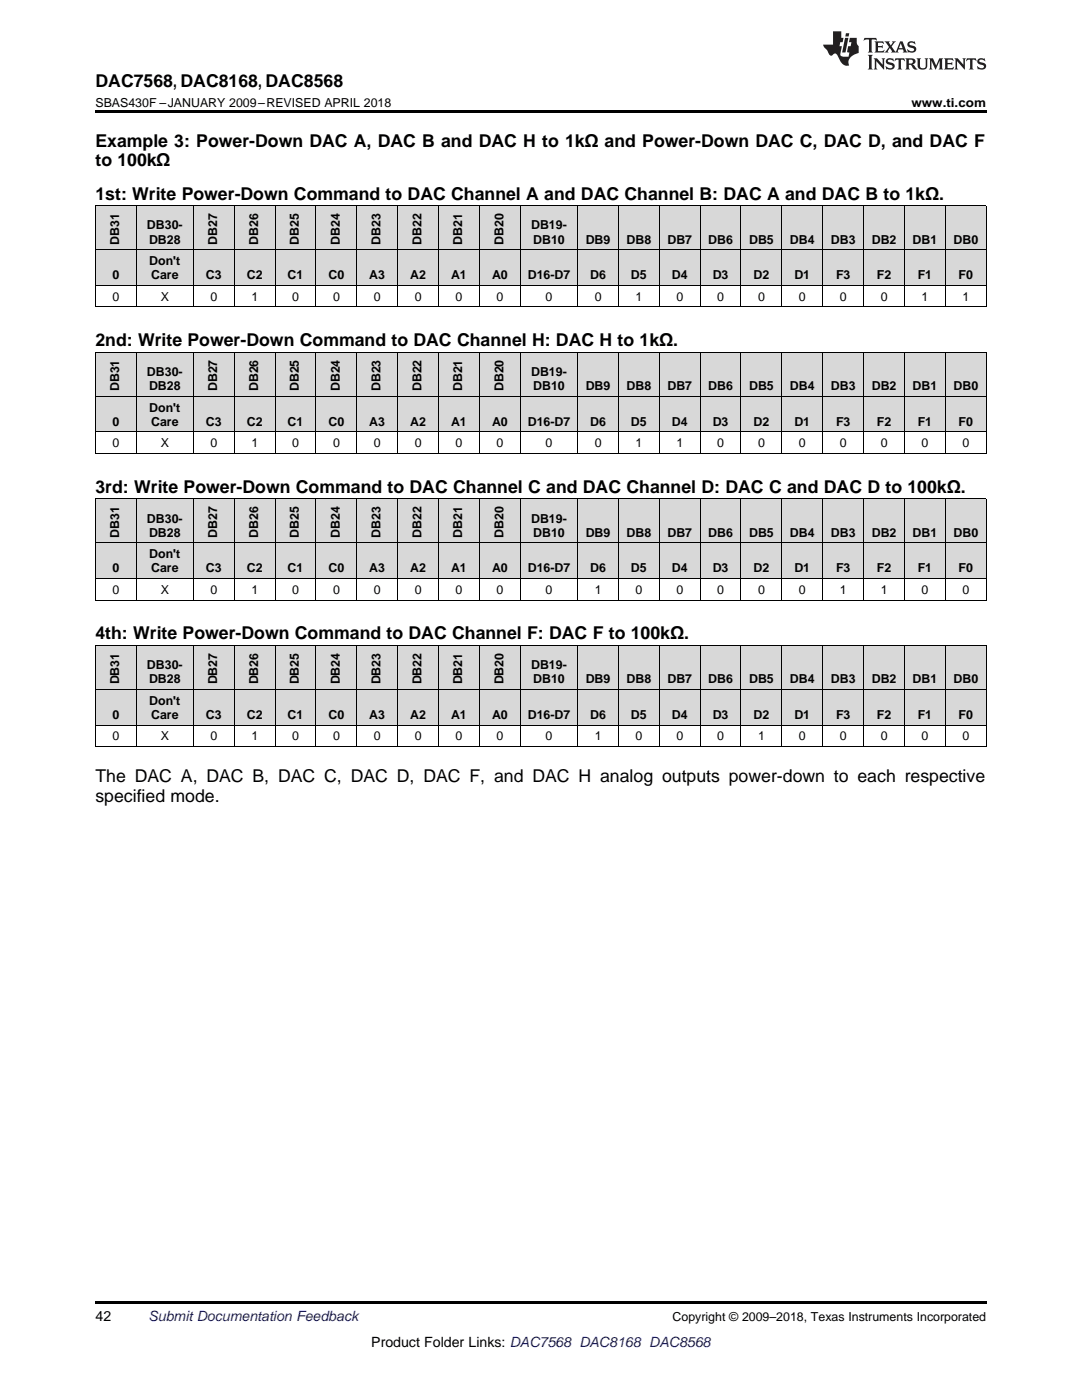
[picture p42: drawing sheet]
<svg xmlns="http://www.w3.org/2000/svg" width="216mm" height="279mm" viewBox="0 0 216 279" stroke-linecap="round" stroke-linejoin="round" font-family="sans-serif">
<defs><g id="words">
<g font-size="3.5">
<text x="19" y="17.3">DAC7568, DAC8168, DAC8568</text>
<text x="19" y="29.3">Example 3: Power-Down DAC A, DAC B and DAC H to 1kΩ and Power-Down DAC C, DAC D, and DAC F</text>
<text x="19" y="33.2">to 100kΩ</text>
<text x="19" y="39.9">1st: Write Power-Down Command to DAC Channel A and DAC Channel B: DAC A and DAC B to 1kΩ.</text>
<text x="19" y="69.1">2nd: Write Power-Down Command to DAC Channel H: DAC H to 1kΩ.</text>
<text x="19" y="98.4">3rd: Write Power-Down Command to DAC Channel C and DAC Channel D: DAC C and DAC D to 100kΩ.</text>
<text x="19" y="127.6">4th: Write Power-Down Command to DAC Channel F: DAC F to 100kΩ.</text>
<text x="19" y="156.1">The DAC A, DAC B, DAC C, DAC D, DAC F, and DAC H analog outputs power-down to each respective</text>
<text x="19" y="160">specified mode.</text>
</g>
<g font-size="2.8">
<text x="19" y="263.6">42</text>
<text x="74.1" y="268.9">Product Folder Links: DAC7568 DAC8168 DAC8568</text>
</g>
<text font-size="2.8" fill="#0000c8" x="29.6" y="263.6">Submit Documentation Feedback</text>
<g font-size="2.5">
<text x="19" y="21.4">SBAS430F –JANUARY 2009–REVISED APRIL 2018</text>
<text x="181.9" y="21.4">www.ti.com</text>
<text x="29.3" y="45.8">DB30-</text>
<text x="106" y="45.8">DB19-</text>
<text x="23.8" y="48.9" transform="rotate(-90 23.8 48.9)">DB31</text>
<text x="29.7" y="48.6">DB28</text>
<text x="29.8" y="52.9">Don't</text>
<text x="43.3" y="48.9" transform="rotate(-90 43.3 48.9)">DB27</text>
<text x="51.5" y="48.9" transform="rotate(-90 51.5 48.9)">DB26</text>
<text x="59.7" y="48.9" transform="rotate(-90 59.7 48.9)">DB25</text>
<text x="67.8" y="48.9" transform="rotate(-90 67.8 48.9)">DB24</text>
<text x="76" y="48.9" transform="rotate(-90 76 48.9)">DB23</text>
<text x="84.1" y="48.9" transform="rotate(-90 84.1 48.9)">DB22</text>
<text x="92.3" y="48.9" transform="rotate(-90 92.3 48.9)">DB21</text>
<text x="100.4" y="48.9" transform="rotate(-90 100.4 48.9)">DB20</text>
<text x="106.4" y="48.6">DB10</text>
<text x="116.9" y="48.6">DB9</text>
<text x="125" y="48.6">DB8</text>
<text x="133.2" y="48.6">DB7</text>
<text x="141.3" y="48.6">DB6</text>
<text x="149.5" y="48.6">DB5</text>
<text x="157.6" y="48.6">DB4</text>
<text x="165.8" y="48.6">DB3</text>
<text x="174" y="48.6">DB2</text>
<text x="182.1" y="48.6">DB1</text>
<text x="190.3" y="48.6">DB0</text>
<text x="22.4" y="55.7">0</text>
<text x="30.2" y="55.7">Care</text>
<text x="41.1" y="55.7">C3</text>
<text x="49.2" y="55.7">C2</text>
<text x="57.4" y="55.7">C1</text>
<text x="65.5" y="55.7">C0</text>
<text x="73.7" y="55.7">A3</text>
<text x="81.8" y="55.7">A2</text>
<text x="90" y="55.7">A1</text>
<text x="98.2" y="55.7">A0</text>
<text x="105.3" y="55.7">D16-D7</text>
<text x="117.8" y="55.7">D6</text>
<text x="125.9" y="55.7">D5</text>
<text x="134.1" y="55.7">D4</text>
<text x="142.2" y="55.7">D3</text>
<text x="150.4" y="55.7">D2</text>
<text x="158.5" y="55.7">D1</text>
<text x="166.8" y="55.7">F3</text>
<text x="175" y="55.7">F2</text>
<text x="183.1" y="55.7">F1</text>
<text x="191.3" y="55.7">F0</text>
<text x="22.4" y="60">0</text>
<text x="32.1" y="60">X</text>
<text x="42" y="60">0</text>
<text x="50.2" y="60">1</text>
<text x="58.3" y="60">0</text>
<text x="66.5" y="60">0</text>
<text x="74.6" y="60">0</text>
<text x="82.8" y="60">0</text>
<text x="90.9" y="60">0</text>
<text x="99.1" y="60">0</text>
<text x="108.9" y="60">0</text>
<text x="118.7" y="60">0</text>
<text x="126.8" y="60">1</text>
<text x="135" y="60">0</text>
<text x="143.1" y="60">0</text>
<text x="151.3" y="60">0</text>
<text x="159.4" y="60">0</text>
<text x="167.6" y="60">0</text>
<text x="175.8" y="60">0</text>
<text x="183.9" y="60">1</text>
<text x="192.1" y="60">1</text>
<text x="29.3" y="75">DB30-</text>
<text x="29.7" y="77.9">DB28</text>
<text x="106" y="75">DB19-</text>
<text x="106.4" y="77.9">DB10</text>
<text x="116.9" y="77.9">DB9</text>
<text x="125" y="77.9">DB8</text>
<text x="133.2" y="77.9">DB7</text>
<text x="141.3" y="77.9">DB6</text>
<text x="149.5" y="77.9">DB5</text>
<text x="157.6" y="77.9">DB4</text>
<text x="165.8" y="77.9">DB3</text>
<text x="174" y="77.9">DB2</text>
<text x="182.1" y="77.9">DB1</text>
<text x="190.3" y="77.9">DB0</text>
<text x="23.8" y="78.1" transform="rotate(-90 23.8 78.1)">DB31</text>
<text x="29.8" y="82.2">Don't</text>
<text x="43.3" y="78.1" transform="rotate(-90 43.3 78.1)">DB27</text>
<text x="51.5" y="78.1" transform="rotate(-90 51.5 78.1)">DB26</text>
<text x="59.7" y="78.1" transform="rotate(-90 59.7 78.1)">DB25</text>
<text x="67.8" y="78.1" transform="rotate(-90 67.8 78.1)">DB24</text>
<text x="76" y="78.1" transform="rotate(-90 76 78.1)">DB23</text>
<text x="84.1" y="78.1" transform="rotate(-90 84.1 78.1)">DB22</text>
<text x="92.3" y="78.1" transform="rotate(-90 92.3 78.1)">DB21</text>
<text x="100.4" y="78.1" transform="rotate(-90 100.4 78.1)">DB20</text>
<text x="22.4" y="85">0</text>
<text x="22.4" y="89.3">0</text>
<text x="30.2" y="85">Care</text>
<text x="32.1" y="89.3">X</text>
<text x="41.1" y="85">C3</text>
<text x="42" y="89.3">0</text>
<text x="49.2" y="85">C2</text>
<text x="50.2" y="89.3">1</text>
<text x="57.4" y="85">C1</text>
<text x="58.3" y="89.3">0</text>
<text x="65.5" y="85">C0</text>
<text x="66.5" y="89.3">0</text>
<text x="73.7" y="85">A3</text>
<text x="74.6" y="89.3">0</text>
<text x="81.8" y="85">A2</text>
<text x="82.8" y="89.3">0</text>
<text x="90" y="85">A1</text>
<text x="90.9" y="89.3">0</text>
<text x="98.2" y="85">A0</text>
<text x="99.1" y="89.3">0</text>
<text x="105.3" y="85">D16-D7</text>
<text x="108.9" y="89.3">0</text>
<text x="117.8" y="85">D6</text>
<text x="118.7" y="89.3">0</text>
<text x="125.9" y="85">D5</text>
<text x="126.8" y="89.3">1</text>
<text x="134.1" y="85">D4</text>
<text x="135" y="89.3">1</text>
<text x="142.2" y="85">D3</text>
<text x="143.1" y="89.3">0</text>
<text x="150.4" y="85">D2</text>
<text x="151.3" y="89.3">0</text>
<text x="158.5" y="85">D1</text>
<text x="159.4" y="89.3">0</text>
<text x="166.8" y="85">F3</text>
<text x="167.6" y="89.3">0</text>
<text x="175" y="85">F2</text>
<text x="175.8" y="89.3">0</text>
<text x="183.1" y="85">F1</text>
<text x="183.9" y="89.3">0</text>
<text x="191.3" y="85">F0</text>
<text x="192.1" y="89.3">0</text>
<text x="23.8" y="107.4" transform="rotate(-90 23.8 107.4)">DB31</text>
<text x="29.3" y="104.3">DB30-</text>
<text x="29.7" y="107.1">DB28</text>
<text x="43.3" y="107.4" transform="rotate(-90 43.3 107.4)">DB27</text>
<text x="51.5" y="107.4" transform="rotate(-90 51.5 107.4)">DB26</text>
<text x="59.7" y="107.4" transform="rotate(-90 59.7 107.4)">DB25</text>
<text x="67.8" y="107.4" transform="rotate(-90 67.8 107.4)">DB24</text>
<text x="76" y="107.4" transform="rotate(-90 76 107.4)">DB23</text>
<text x="84.1" y="107.4" transform="rotate(-90 84.1 107.4)">DB22</text>
<text x="92.3" y="107.4" transform="rotate(-90 92.3 107.4)">DB21</text>
<text x="100.4" y="107.4" transform="rotate(-90 100.4 107.4)">DB20</text>
<text x="106" y="104.3">DB19-</text>
<text x="106.4" y="107.1">DB10</text>
<text x="116.9" y="107.1">DB9</text>
<text x="125" y="107.1">DB8</text>
<text x="133.2" y="107.1">DB7</text>
<text x="141.3" y="107.1">DB6</text>
<text x="149.5" y="107.1">DB5</text>
<text x="157.6" y="107.1">DB4</text>
<text x="165.8" y="107.1">DB3</text>
<text x="174" y="107.1">DB2</text>
<text x="182.1" y="107.1">DB1</text>
<text x="190.3" y="107.1">DB0</text>
<text x="29.8" y="111.4">Don't</text>
<text x="22.4" y="114.2">0</text>
<text x="22.4" y="118.5">0</text>
<text x="30.2" y="114.2">Care</text>
<text x="32.1" y="118.5">X</text>
<text x="41.1" y="114.2">C3</text>
<text x="42" y="118.5">0</text>
<text x="49.2" y="114.2">C2</text>
<text x="50.2" y="118.5">1</text>
<text x="57.4" y="114.2">C1</text>
<text x="58.3" y="118.5">0</text>
<text x="65.5" y="114.2">C0</text>
<text x="66.5" y="118.5">0</text>
<text x="73.7" y="114.2">A3</text>
<text x="74.6" y="118.5">0</text>
<text x="81.8" y="114.2">A2</text>
<text x="82.8" y="118.5">0</text>
<text x="90" y="114.2">A1</text>
<text x="90.9" y="118.5">0</text>
<text x="98.2" y="114.2">A0</text>
<text x="99.1" y="118.5">0</text>
<text x="105.3" y="114.2">D16-D7</text>
<text x="108.9" y="118.5">0</text>
<text x="117.8" y="114.2">D6</text>
<text x="118.7" y="118.5">1</text>
<text x="125.9" y="114.2">D5</text>
<text x="126.8" y="118.5">0</text>
<text x="134.1" y="114.2">D4</text>
<text x="135" y="118.5">0</text>
<text x="142.2" y="114.2">D3</text>
<text x="143.1" y="118.5">0</text>
<text x="150.4" y="114.2">D2</text>
<text x="151.3" y="118.5">0</text>
<text x="158.5" y="114.2">D1</text>
<text x="159.4" y="118.5">0</text>
<text x="166.8" y="114.2">F3</text>
<text x="167.6" y="118.5">1</text>
<text x="175" y="114.2">F2</text>
<text x="175.8" y="118.5">1</text>
<text x="183.1" y="114.2">F1</text>
<text x="183.9" y="118.5">0</text>
<text x="191.3" y="114.2">F0</text>
<text x="192.1" y="118.5">0</text>
<text x="23.8" y="136.6" transform="rotate(-90 23.8 136.6)">DB31</text>
<text x="29.3" y="133.5">DB30-</text>
<text x="29.7" y="136.3">DB28</text>
<text x="43.3" y="136.6" transform="rotate(-90 43.3 136.6)">DB27</text>
<text x="51.5" y="136.6" transform="rotate(-90 51.5 136.6)">DB26</text>
<text x="59.7" y="136.6" transform="rotate(-90 59.7 136.6)">DB25</text>
<text x="67.8" y="136.6" transform="rotate(-90 67.8 136.6)">DB24</text>
<text x="76" y="136.6" transform="rotate(-90 76 136.6)">DB23</text>
<text x="84.1" y="136.6" transform="rotate(-90 84.1 136.6)">DB22</text>
<text x="92.3" y="136.6" transform="rotate(-90 92.3 136.6)">DB21</text>
<text x="100.4" y="136.6" transform="rotate(-90 100.4 136.6)">DB20</text>
<text x="106" y="133.5">DB19-</text>
<text x="106.4" y="136.3">DB10</text>
<text x="116.9" y="136.3">DB9</text>
<text x="125" y="136.3">DB8</text>
<text x="133.2" y="136.3">DB7</text>
<text x="141.3" y="136.3">DB6</text>
<text x="149.5" y="136.3">DB5</text>
<text x="157.6" y="136.3">DB4</text>
<text x="165.8" y="136.3">DB3</text>
<text x="174" y="136.3">DB2</text>
<text x="182.1" y="136.3">DB1</text>
<text x="190.3" y="136.3">DB0</text>
<text x="22.4" y="143.5">0</text>
<text x="29.8" y="140.7">Don't</text>
<text x="30.2" y="143.5">Care</text>
<text x="41.1" y="143.5">C3</text>
<text x="49.2" y="143.5">C2</text>
<text x="57.4" y="143.5">C1</text>
<text x="65.5" y="143.5">C0</text>
<text x="73.7" y="143.5">A3</text>
<text x="81.8" y="143.5">A2</text>
<text x="90" y="143.5">A1</text>
<text x="98.2" y="143.5">A0</text>
<text x="105.3" y="143.5">D16-D7</text>
<text x="117.8" y="143.5">D6</text>
<text x="125.9" y="143.5">D5</text>
<text x="134.1" y="143.5">D4</text>
<text x="142.2" y="143.5">D3</text>
<text x="150.4" y="143.5">D2</text>
<text x="158.5" y="143.5">D1</text>
<text x="166.8" y="143.5">F3</text>
<text x="175" y="143.5">F2</text>
<text x="183.1" y="143.5">F1</text>
<text x="191.3" y="143.5">F0</text>
<text x="22.4" y="147.8">0</text>
<text x="32.1" y="147.8">X</text>
<text x="42" y="147.8">0</text>
<text x="50.2" y="147.8">1</text>
<text x="58.3" y="147.8">0</text>
<text x="66.5" y="147.8">0</text>
<text x="74.6" y="147.8">0</text>
<text x="82.8" y="147.8">0</text>
<text x="90.9" y="147.8">0</text>
<text x="99.1" y="147.8">0</text>
<text x="108.9" y="147.8">0</text>
<text x="118.7" y="147.8">1</text>
<text x="126.8" y="147.8">0</text>
<text x="135" y="147.8">0</text>
<text x="143.1" y="147.8">0</text>
<text x="151.3" y="147.8">1</text>
<text x="159.4" y="147.8">0</text>
<text x="167.6" y="147.8">0</text>
<text x="175.8" y="147.8">0</text>
<text x="183.9" y="147.8">0</text>
<text x="192.1" y="147.8">0</text>
<text x="134.2" y="263.6">Copyright © 2009–2018, Texas Instruments Incorporated</text>
</g>
</g></defs>
<g fill="#d8d8d8">
<path d="M19 137.6h8.2v7.1h-8.2z"/>
<path d="M27.2 137.6h11.4v7.1h-11.4z"/>
<path d="M38.6 137.6h8.2v7.1h-8.2z"/>
<path d="M46.8 137.6h8.1v7.1h-8.1z"/>
<path d="M54.9 137.6h8.2v7.1h-8.2z"/>
<path d="M63.1 137.6h8.1v7.1h-8.1z"/>
<path d="M71.2 137.6h8.2v7.1h-8.2z"/>
<path d="M79.4 137.6h8.1v7.1h-8.1z"/>
<path d="M87.5 137.6h8.2v7.1h-8.2z"/>
<path d="M95.7 137.6h8.2v7.1h-8.2z"/>
<path d="M103.9 137.6h11.4v7.1h-11.4z"/>
<path d="M115.3 137.6h8.1v7.1h-8.1z"/>
<path d="M123.4 137.6h8.2v7.1h-8.2z"/>
<path d="M131.6 137.6h8.1v7.1h-8.1z"/>
<path d="M139.7 137.6h8.2v7.1h-8.2z"/>
<path d="M147.9 137.6h8.1v7.1h-8.1z"/>
<path d="M156 137.6h8.2v7.1h-8.2z"/>
<path d="M164.2 137.6h8.2v7.1h-8.2z"/>
<path d="M172.4 137.6h8.1v7.1h-8.1z"/>
<path d="M180.5 137.6h8.2v7.1h-8.2z"/>
<path d="M188.7 137.6h8.1v7.1h-8.1z"/>
<path d="M19 128.9h8.2v8.7h-8.2z"/>
<path d="M27.2 128.9h11.4v8.7h-11.4z"/>
<path d="M38.6 128.9h8.2v8.7h-8.2z"/>
<path d="M46.8 128.9h8.1v8.7h-8.1z"/>
<path d="M54.9 128.9h8.2v8.7h-8.2z"/>
<path d="M63.1 128.9h8.1v8.7h-8.1z"/>
<path d="M71.2 128.9h8.2v8.7h-8.2z"/>
<path d="M79.4 128.9h8.1v8.7h-8.1z"/>
<path d="M87.5 128.9h8.2v8.7h-8.2z"/>
<path d="M95.7 128.9h8.2v8.7h-8.2z"/>
<path d="M103.9 128.9h11.4v8.7h-11.4z"/>
<path d="M115.3 128.9h8.1v8.7h-8.1z"/>
<path d="M123.4 128.9h8.2v8.7h-8.2z"/>
<path d="M131.6 128.9h8.1v8.7h-8.1z"/>
<path d="M139.7 128.9h8.2v8.7h-8.2z"/>
<path d="M147.9 128.9h8.1v8.7h-8.1z"/>
<path d="M156 128.9h8.2v8.7h-8.2z"/>
<path d="M164.2 128.9h8.2v8.7h-8.2z"/>
<path d="M172.4 128.9h8.1v8.7h-8.1z"/>
<path d="M180.5 128.9h8.2v8.7h-8.2z"/>
<path d="M188.7 128.9h8.1v8.7h-8.1z"/>
<path d="M19 108.4h8.2v7.1h-8.2z"/>
<path d="M27.2 108.4h11.4v7.1h-11.4z"/>
<path d="M38.6 108.4h8.2v7.1h-8.2z"/>
<path d="M46.8 108.4h8.1v7.1h-8.1z"/>
<path d="M54.9 108.4h8.2v7.1h-8.2z"/>
<path d="M63.1 108.4h8.1v7.1h-8.1z"/>
<path d="M71.2 108.4h8.2v7.1h-8.2z"/>
<path d="M79.4 108.4h8.1v7.1h-8.1z"/>
<path d="M87.5 108.4h8.2v7.1h-8.2z"/>
<path d="M95.7 108.4h8.2v7.1h-8.2z"/>
<path d="M103.9 108.4h11.4v7.1h-11.4z"/>
<path d="M115.3 108.4h8.1v7.1h-8.1z"/>
<path d="M123.4 108.4h8.2v7.1h-8.2z"/>
<path d="M131.6 108.4h8.1v7.1h-8.1z"/>
<path d="M139.7 108.4h8.2v7.1h-8.2z"/>
<path d="M147.9 108.4h8.1v7.1h-8.1z"/>
<path d="M156 108.4h8.2v7.1h-8.2z"/>
<path d="M164.2 108.4h8.2v7.1h-8.2z"/>
<path d="M172.4 108.4h8.1v7.1h-8.1z"/>
<path d="M180.5 108.4h8.2v7.1h-8.2z"/>
<path d="M188.7 108.4h8.1v7.1h-8.1z"/>
<path d="M19 99.6h8.2v8.8h-8.2z"/>
<path d="M27.2 99.6h11.4v8.8h-11.4z"/>
<path d="M38.6 99.6h8.2v8.8h-8.2z"/>
<path d="M46.8 99.6h8.1v8.8h-8.1z"/>
<path d="M54.9 99.6h8.2v8.8h-8.2z"/>
<path d="M63.1 99.6h8.1v8.8h-8.1z"/>
<path d="M71.2 99.6h8.2v8.8h-8.2z"/>
<path d="M79.4 99.6h8.1v8.8h-8.1z"/>
<path d="M87.5 99.6h8.2v8.8h-8.2z"/>
<path d="M95.7 99.6h8.2v8.8h-8.2z"/>
<path d="M103.9 99.6h11.4v8.8h-11.4z"/>
<path d="M115.3 99.6h8.1v8.8h-8.1z"/>
<path d="M123.4 99.6h8.2v8.8h-8.2z"/>
<path d="M131.6 99.6h8.1v8.8h-8.1z"/>
<path d="M139.7 99.6h8.2v8.8h-8.2z"/>
<path d="M147.9 99.6h8.1v8.8h-8.1z"/>
<path d="M156 99.6h8.2v8.8h-8.2z"/>
<path d="M164.2 99.6h8.2v8.8h-8.2z"/>
<path d="M172.4 99.6h8.1v8.8h-8.1z"/>
<path d="M180.5 99.6h8.2v8.8h-8.2z"/>
<path d="M188.7 99.6h8.1v8.8h-8.1z"/>
<path d="M19 79.1h8.2v7.2h-8.2z"/>
<path d="M27.2 79.1h11.4v7.2h-11.4z"/>
<path d="M38.6 79.1h8.2v7.2h-8.2z"/>
<path d="M46.8 79.1h8.1v7.2h-8.1z"/>
<path d="M54.9 79.1h8.2v7.2h-8.2z"/>
<path d="M63.1 79.1h8.1v7.2h-8.1z"/>
<path d="M71.2 79.1h8.2v7.2h-8.2z"/>
<path d="M79.4 79.1h8.1v7.2h-8.1z"/>
<path d="M87.5 79.1h8.2v7.2h-8.2z"/>
<path d="M95.7 79.1h8.2v7.2h-8.2z"/>
<path d="M103.9 79.1h11.4v7.2h-11.4z"/>
<path d="M115.3 79.1h8.1v7.2h-8.1z"/>
<path d="M123.4 79.1h8.2v7.2h-8.2z"/>
<path d="M131.6 79.1h8.1v7.2h-8.1z"/>
<path d="M139.7 79.1h8.2v7.2h-8.2z"/>
<path d="M147.9 79.1h8.1v7.2h-8.1z"/>
<path d="M156 79.1h8.2v7.2h-8.2z"/>
<path d="M164.2 79.1h8.2v7.2h-8.2z"/>
<path d="M172.4 79.1h8.1v7.2h-8.1z"/>
<path d="M180.5 79.1h8.2v7.2h-8.2z"/>
<path d="M188.7 79.1h8.1v7.2h-8.1z"/>
<path d="M19 70.4h8.2v8.7h-8.2z"/>
<path d="M27.2 70.4h11.4v8.7h-11.4z"/>
<path d="M38.6 70.4h8.2v8.7h-8.2z"/>
<path d="M46.8 70.4h8.1v8.7h-8.1z"/>
<path d="M54.9 70.4h8.2v8.7h-8.2z"/>
<path d="M63.1 70.4h8.1v8.7h-8.1z"/>
<path d="M71.2 70.4h8.2v8.7h-8.2z"/>
<path d="M79.4 70.4h8.1v8.7h-8.1z"/>
<path d="M87.5 70.4h8.2v8.7h-8.2z"/>
<path d="M95.7 70.4h8.2v8.7h-8.2z"/>
<path d="M103.9 70.4h11.4v8.7h-11.4z"/>
<path d="M115.3 70.4h8.1v8.7h-8.1z"/>
<path d="M123.4 70.4h8.2v8.7h-8.2z"/>
<path d="M131.6 70.4h8.1v8.7h-8.1z"/>
<path d="M139.7 70.4h8.2v8.7h-8.2z"/>
<path d="M147.9 70.4h8.1v8.7h-8.1z"/>
<path d="M156 70.4h8.2v8.7h-8.2z"/>
<path d="M164.2 70.4h8.2v8.7h-8.2z"/>
<path d="M172.4 70.4h8.1v8.7h-8.1z"/>
<path d="M180.5 70.4h8.2v8.7h-8.2z"/>
<path d="M188.7 70.4h8.1v8.7h-8.1z"/>
<path d="M19 49.9h8.2v7.1h-8.2z"/>
<path d="M27.2 49.9h11.4v7.1h-11.4z"/>
<path d="M38.6 49.9h8.2v7.1h-8.2z"/>
<path d="M46.8 49.9h8.1v7.1h-8.1z"/>
<path d="M54.9 49.9h8.2v7.1h-8.2z"/>
<path d="M63.1 49.9h8.1v7.1h-8.1z"/>
<path d="M71.2 49.9h8.2v7.1h-8.2z"/>
<path d="M79.4 49.9h8.1v7.1h-8.1z"/>
<path d="M87.5 49.9h8.2v7.1h-8.2z"/>
<path d="M95.7 49.9h8.2v7.1h-8.2z"/>
<path d="M103.9 49.9h11.4v7.1h-11.4z"/>
<path d="M115.3 49.9h8.1v7.1h-8.1z"/>
<path d="M123.4 49.9h8.2v7.1h-8.2z"/>
<path d="M131.6 49.9h8.1v7.1h-8.1z"/>
<path d="M139.7 49.9h8.2v7.1h-8.2z"/>
<path d="M147.9 49.9h8.1v7.1h-8.1z"/>
<path d="M156 49.9h8.2v7.1h-8.2z"/>
<path d="M164.2 49.9h8.2v7.1h-8.2z"/>
<path d="M172.4 49.9h8.1v7.1h-8.1z"/>
<path d="M180.5 49.9h8.2v7.1h-8.2z"/>
<path d="M188.7 49.9h8.1v7.1h-8.1z"/>
<path d="M19 41.1h8.2v8.8h-8.2z"/>
<path d="M27.2 41.1h11.4v8.8h-11.4z"/>
<path d="M38.6 41.1h8.2v8.8h-8.2z"/>
<path d="M46.8 41.1h8.1v8.8h-8.1z"/>
<path d="M54.9 41.1h8.2v8.8h-8.2z"/>
<path d="M63.1 41.1h8.1v8.8h-8.1z"/>
<path d="M71.2 41.1h8.2v8.8h-8.2z"/>
<path d="M79.4 41.1h8.1v8.8h-8.1z"/>
<path d="M87.5 41.1h8.2v8.8h-8.2z"/>
<path d="M95.7 41.1h8.2v8.8h-8.2z"/>
<path d="M103.9 41.1h11.4v8.8h-11.4z"/>
<path d="M115.3 41.1h8.1v8.8h-8.1z"/>
<path d="M123.4 41.1h8.2v8.8h-8.2z"/>
<path d="M131.6 41.1h8.1v8.8h-8.1z"/>
<path d="M139.7 41.1h8.2v8.8h-8.2z"/>
<path d="M147.9 41.1h8.1v8.8h-8.1z"/>
<path d="M156 41.1h8.2v8.8h-8.2z"/>
<path d="M164.2 41.1h8.2v8.8h-8.2z"/>
<path d="M172.4 41.1h8.1v8.8h-8.1z"/>
<path d="M180.5 41.1h8.2v8.8h-8.2z"/>
<path d="M188.7 41.1h8.1v8.8h-8.1z"/>
</g>
<g fill="#000">
<path d="M19 22h177.8v.5h-177.8zM19 90.5l.2 .1zM38.5 90.5l.1 .1zM46.7 90.5l.1 .1zM54.8 90.5l.1 .1zM63 90.5l.1 .1zM71.1 90.5l.1 .1zM79.3 90.5l.1 .1zM87.4 90.5l.1 .1zM95.6 90.5l.1 .1zM103.8 90.5l.1 .1zM115.2 90.5l.1 .1z"/>
<path d="M123.3 90.5l.1 .1zM131.5 90.5l.1 .1zM139.6 90.5l.1 .1zM147.8 90.5l.1 .1zM155.9 90.5l.1 .1zM164.1 90.5l.1 .1zM172.3 90.5l.1 .1zM180.4 90.5l.1 .1zM188.6 90.5l.1 .1zM196.7 90.5l.1 .1zM19 119.8h.2zM38.5 119.8h.1z"/>
<path d="M46.7 119.8h.1zM54.8 119.8h.1zM63 119.8h.1zM71.1 119.8h.1zM79.3 119.8h.1zM87.4 119.8h.1zM95.6 119.8h.1zM103.8 119.8h.1zM115.2 119.8h.1zM123.3 119.8h.1zM131.5 119.8h.1zM139.6 119.8h.1z"/>
<path d="M147.8 119.8h.1zM155.9 119.8h.1zM164.1 119.8h.1zM172.3 119.8h.1zM180.4 119.8h.1zM188.6 119.8h.1zM196.7 119.8h.1zM19 149h.2zM38.5 149h.1zM46.7 149h.1zM54.8 149h.1zM63 149h.1z"/>
<path d="M71.1 149h.1zM79.3 149h.1zM87.4 149h.1zM95.6 149h.1zM103.8 149h.1zM115.2 149h.1zM123.3 149h.1zM131.5 149h.1zM139.6 149h.1zM147.8 149h.1zM155.9 149h.1zM164.1 149h.1z"/>
<path d="M172.3 149h.1zM180.4 149h.1zM188.6 149h.1zM196.7 149h.1zM19 259.7h177.8v.5h-177.8z"/>
</g>
<g fill="none" stroke="#000" stroke-width=".2">
<path d="M19 57h177.8M19 49.8h177.8M19 41.1h177.8M19.1 41.1v20.2M27.1 41.1v20.2M38.5 41.1v20.2M46.7 41.1v20.2M54.9 41.1v20.2M63 41.1v20.2M71.2 41.1v20.2M79.3 41.1v20.2M87.5 41.1v20.2"/>
<path d="M95.7 41.1v20.2M103.8 41.1v20.2M115.2 41.1v20.2M123.4 41.1v20.2M131.5 41.1v20.2M139.7 41.1v20.2M147.8 41.1v20.2M156 41.1v20.2M164.2 41.1v20.2M172.3 41.1v20.2M180.5 41.1v20.2M188.6 41.1v20.2"/>
<path d="M196.8 41.1v20.2M19 79.1h177.8M19 70.3h177.8M19 61.3h177.8M19.1 70.3v20.3M27.1 70.3v20.3M38.5 70.3v20.3M46.7 70.3v20.3M54.9 70.3v20.3M63 70.3v20.3M71.2 70.3v20.3M79.3 70.3v20.3"/>
<path d="M87.5 70.3v20.3M95.7 70.3v20.3M103.8 70.3v20.3M115.2 70.3v20.3M123.4 70.3v20.3M131.5 70.3v20.3M139.7 70.3v20.3M147.8 70.3v20.3M156 70.3v20.3M164.2 70.3v20.3M172.3 70.3v20.3M180.5 70.3v20.3"/>
<path d="M188.6 70.3v20.3M196.8 70.3v20.3M19 99.6h177.8M19 90.5h177.8M19 86.2h177.8M19.1 99.6v20.2M27.1 99.6v20.2M38.5 99.6v20.2M46.7 99.6v20.2M54.9 99.6v20.2M63 99.6v20.2M71.2 99.6v20.2"/>
<path d="M79.3 99.6v20.2M87.5 99.6v20.2M95.7 99.6v20.2M103.8 99.6v20.2M115.2 99.6v20.2M123.4 99.6v20.2M131.5 99.6v20.2M139.7 99.6v20.2M147.8 99.6v20.2M156 99.6v20.2M164.2 99.6v20.2M172.3 99.6v20.2"/>
<path d="M180.5 99.6v20.2M188.6 99.6v20.2M196.8 99.6v20.2M19 119.8h177.8M19 115.4h177.8M19 108.3h177.8M19 137.6h177.8M19 128.8h177.8M19.1 128.8v20.2M27.1 128.8v20.2M38.5 128.8v20.2M46.7 128.8v20.2"/>
<path d="M54.9 128.8v20.2M63 128.8v20.2M71.2 128.8v20.2M79.3 128.8v20.2M87.5 128.8v20.2M95.7 128.8v20.2M103.8 128.8v20.2M115.2 128.8v20.2M123.4 128.8v20.2M131.5 128.8v20.2M139.7 128.8v20.2M147.8 128.8v20.2"/>
<path d="M156 128.8v20.2M164.2 128.8v20.2M172.3 128.8v20.2M180.5 128.8v20.2M188.6 128.8v20.2M196.8 128.8v20.2M19 149h177.8M19 144.7h177.8"/>
</g>
<g fill="#231f20">
<path d="M172.5 7.6l-.1 .5 .4-.2h.6v.1v2.1l-.2 .4h.9l-.2-.4v-2.1l.1-.1h.5l.5 .2-.2-.5zM174.5 8.3l.2 .3v1.5l-.2 .4h1.8l.2-.6a1.04 1.04 0 0 1-1.3 .2v-.7h.6l.3 .2v-.6l-.3 .2h-.6v-.6l.8-.1 .4 .3-.2-.5zM176.5 8.3l.9 1.1-.9 1.1h.8l-.2-.2 .4-.7 .5 .7-.2 .2h1.5l-.2-.2 .2-.4h.9l.1 .4-.2 .2h1l-.3-.3-.7-1.9h-.5l-.9 2-.8-1 .9-1h-.8l.1 .3-.4 .5-.3-.6 .1-.2zM179.7 8.6l.4 1h-.7zM181.3 8.4a.63 .63 0 0 0-.2 .7 .63 .63 0 0 0 .6 .4l.6 .2 .1 .2a.75 .75 0 0 1-.7 .4 .75 .75 0 0 1-.6-.5l.1 .7 .1-.1a1.11 1.11 0 0 0 1.5-.6 1.13 1.13 0 0 0-1.2-.8l-.1-.4a1.04 1.04 0 0 1 1.2 .2l-.2-.5-.2 .1-.4-.2zM173.2 10.9l.2 .4v2.2l-.2 .4h1l-.3-.4v-2.2l.3-.4zM174.3 11.6l.3 .4v1.5l-.3 .4h.8l-.2-.4v-1.3l1.5 1.7v-1.9l.2-.4h-.7l.2 .4v.9l-1.1-1.3zM177 11.8a.62 .62 0 0 0-.2 .7 .62 .62 0 0 0 .6 .4l.6 .1 .1 .3a.76 .76 0 0 1-.7 .3 .76 .76 0 0 1-.7-.4l.2 .7 .1-.1a1.11 1.11 0 0 0 1.5-.6 1.13 1.13 0 0 0-1.2-.8l-.1-.4a1.04 1.04 0 0 1 1.2 .2l-.2-.6-.2 .1-.5-.1zM178.7 11.6l-.2 .6a.61 .61 0 0 1 .8-.3v1.6l-.2 .4h.9l-.2-.4v-1.6a.63 .63 0 0 1 .7 .3l-.1-.6zM180.6 11.6l.3 .4v1.5l-.3 .4h1l-.2-.2-.1-.8 .6 .2a.76 .76 0 0 0 1.2 .7l-1-1a.58 .58 0 0 0 .6-.5 .58 .58 0 0 0-.5-.6zM181.4 11.9h.1a.45 .45 0 0 1 .5 .1 .45 .45 0 0 1 .1 .5l-.8 .2zM182.9 11.6l.2 .2a2.17 2.17 0 0 0 .3 1.9 .99 .99 0 0 0 1.6-.6v-1.1l.2-.4h-.7l.2 .2a1.92 1.92 0 0 1-.2 1.8 .6 .6 0 0 1-.9-.5v-1.1l.2-.4zM185.4 11.6l.2 .4v1.5l-.2 .4h.7l-.2-.4v-1.4l.8 1.8 .8-1.8v1.4l-.2 .4h.9l-.2-.4v-1.5l.2-.4h-.8l-.6 1.5-.6-1.5zM188.4 11.6l.2 .4v1.5l-.2 .4h1.8l.1-.6a1.04 1.04 0 0 1-1.2 .1v-.6h.5l.4 .2v-.6l-.4 .2h-.5v-.7h.8l.3 .3-.1-.6zM190.5 11.6l.2 .4v1.5l-.2 .4h.7l-.2-.4v-1.3l1.5 1.7v-1.9l.2-.4h-.7l.2 .4v.9l-1.1-1.3zM192.9 11.6l-.1 .6a.61 .61 0 0 1 .7-.3l.1 1.6-.3 .4h1l-.3-.4 .1-1.6a.63 .63 0 0 1 .7 .3l-.1-.6zM195.2 11.8a.62 .62 0 0 0-.2 .7 .62 .62 0 0 0 .6 .4l.6 .1 .1 .3a.76 .76 0 0 1-.7 .3 .76 .76 0 0 1-.6-.4l.1 .7 .1-.1a1.11 1.11 0 0 0 1.6-.6 1.13 1.13 0 0 0-1.3-.8l-.1-.4a1.04 1.04 0 0 1 1.2 .2l-.1-.6-.2 .1-.5-.1z"/>
<path d="M166.2 6.3v2.6h-1.9v.4l.8 .9a.91 .91 0 0 0 1 .8 .56 .56 0 0 1 .5-.3 .56 .56 0 0 1 .5 .3l.4 .8a1.53 1.53 0 0 0 1.9 1.2 1.54 1.54 0 0 1 1-2.1l.9-.3v-1.4a1.52 1.52 0 0 1-.4-1.6h-1.3l-.2 .8h.5l-.2 .8h-.5l-.1 1v.2l.4 .1-.2 .8a1.93 1.93 0 0 1-1.6-.3l.3-1.8h-.5l.2-.8h.4l.2-.8h-.4v-1.3zM168.6 7.6l-.6 2.9h.7l.6-2.9zM168.8 6.6l-.1 .7h.6l.2-.7z"/>
</g>
<use href="#words"/>
</svg>
